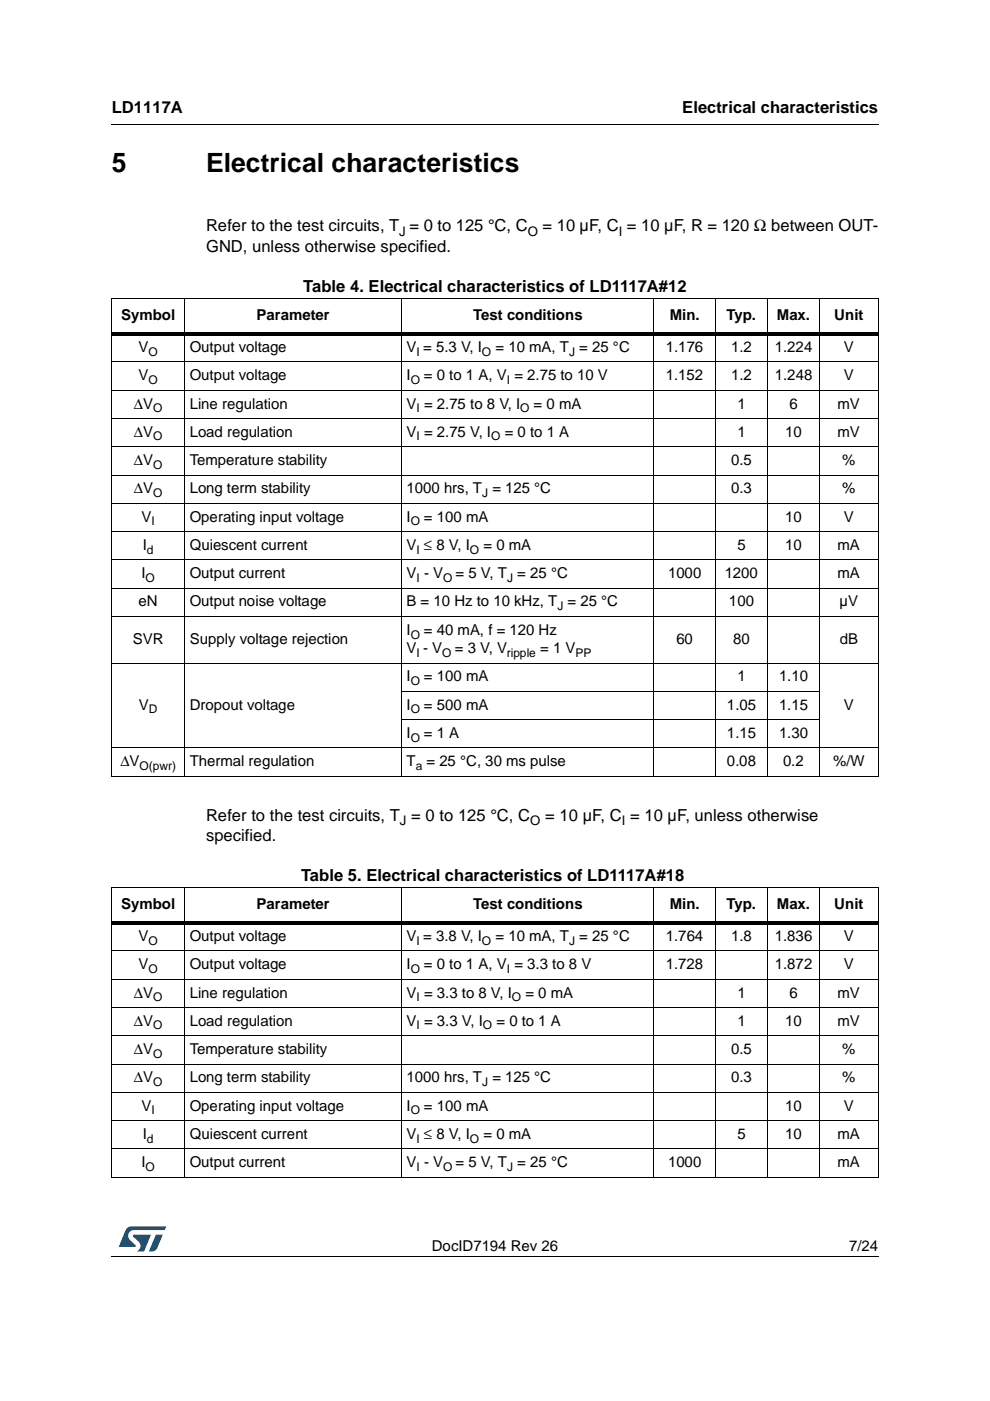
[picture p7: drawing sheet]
<svg xmlns="http://www.w3.org/2000/svg" width="210mm" height="297mm" viewBox="0 0 210 297" stroke-linecap="round" stroke-linejoin="round" font-family="sans-serif">
<defs><g id="words">
<g font-size="5.6">
<text x="23.7" y="36.4">5</text>
<text x="43.7" y="36.4">Electrical characteristics</text>
</g>
<g font-size="3.5">
<text x="23.7" y="23.9">LD1117A</text>
<text x="144.7" y="23.9">Electrical characteristics</text>
<text x="43.7" y="53.3">GND, unless otherwise specified.</text>
<text x="43.7" y="49.1">Refer to the test circuits, T = 0 to 125 °C, C</text>
<text x="115" y="49.1">= 10 µF, C = 10 µF, R = 120 Ω between OUT-</text>
<text x="64.3" y="61.8">Table 4. Electrical characteristics of LD1117A#12</text>
<text x="43.7" y="174">Refer to the test circuits, T = 0 to 125 °C, C</text>
<text x="115.6" y="174">= 10 µF, C = 10 µF, unless otherwise</text>
<text x="43.7" y="178.2">specified.</text>
<text x="63.8" y="186.7">Table 5. Electrical characteristics of LD1117A#18</text>
</g>
<g font-size="3.2">
<text x="25.7" y="67.9">Symbol</text>
<text x="54.4" y="67.9">Parameter</text>
<text x="100.3" y="67.9">Test conditions</text>
<text x="142" y="67.9">Min.</text>
<text x="154.1" y="67.9">Typ.</text>
<text x="164.7" y="67.9">Max.</text>
<text x="176.9" y="67.9">Unit</text>
<text x="29.4" y="74.6">V</text>
<text x="40.2" y="74.6">Output voltage</text>
<text x="86.2" y="74.6">V = 5.3 V, I</text>
<text x="105.1" y="74.6">= 10 mA, T = 25 °C</text>
<text x="141.2" y="74.6">1.176</text>
<text x="155" y="74.6">1.2</text>
<text x="164.3" y="74.6">1.224</text>
<text x="178.9" y="74.6">V</text>
<text x="29.4" y="80.6">V</text>
<text x="40.2" y="80.6">Output voltage</text>
<text x="86.2" y="80.6">I</text>
<text x="89.9" y="80.6">= 0 to 1 A, V = 2.75 to 10 V</text>
<text x="141.2" y="80.6">1.152</text>
<text x="155" y="80.6">1.2</text>
<text x="164.3" y="80.6">1.248</text>
<text x="178.9" y="80.6">V</text>
<text x="28.4" y="86.6">ΔV</text>
<text x="40.2" y="86.6">Line regulation</text>
<text x="86.2" y="86.6">V = 2.75 to 8 V, I</text>
<text x="113.1" y="86.6">= 0 mA</text>
<text x="156.3" y="86.6">1</text>
<text x="167.4" y="86.6">6</text>
<text x="177.6" y="86.6">mV</text>
<text x="28.4" y="92.6">ΔV</text>
<text x="40.2" y="92.6">Load regulation</text>
<text x="86.2" y="92.6">V = 2.75 V, I</text>
<text x="107" y="92.6">= 0 to 1 A</text>
<text x="156.3" y="92.6">1</text>
<text x="166.5" y="92.6">10</text>
<text x="177.6" y="92.6">mV</text>
<text x="28.4" y="98.6">ΔV</text>
<text x="40.2" y="98.6">Temperature stability</text>
<text x="155" y="98.6">0.5</text>
<text x="178.6" y="98.6">%</text>
<text x="28.4" y="104.6">ΔV</text>
<text x="40.2" y="104.6">Long term stability</text>
<text x="86.2" y="104.6">1000 hrs, T = 125 °C</text>
<text x="155" y="104.6">0.3</text>
<text x="178.6" y="104.6">%</text>
<text x="30" y="110.6">V</text>
<text x="40.2" y="110.6">Operating input voltage</text>
<text x="86.2" y="110.6">I</text>
<text x="89.9" y="110.6">= 100 mA</text>
<text x="166.5" y="110.6">10</text>
<text x="178.9" y="110.6">V</text>
<text x="30.3" y="116.6">I</text>
<text x="40.2" y="116.6">Quiescent current</text>
<text x="86.2" y="116.6">V ≤ 8 V, I</text>
<text x="102.5" y="116.6">= 0 mA</text>
<text x="156.3" y="116.6">5</text>
<text x="166.5" y="116.6">10</text>
<text x="177.6" y="116.6">mA</text>
<text x="30" y="122.6">I</text>
<text x="40.2" y="122.6">Output current</text>
<text x="86.2" y="122.6">V - V</text>
<text x="96.6" y="122.6">= 5 V, T = 25 °C</text>
<text x="141.7" y="122.6">1000</text>
<text x="153.7" y="122.6">1200</text>
<text x="177.6" y="122.6">mA</text>
<text x="29.4" y="128.6">eN</text>
<text x="40.2" y="128.6">Output noise voltage</text>
<text x="86.2" y="128.6">B = 10 Hz to 10 kHz, T = 25 °C</text>
<text x="154.6" y="128.6">100</text>
<text x="178" y="128.6">µV</text>
<text x="28.2" y="136.5">SVR</text>
<text x="40.2" y="136.5">Supply voltage rejection</text>
<text x="86.2" y="134.6">I</text>
<text x="89.9" y="134.6">= 40 mA, f = 120 Hz</text>
<text x="143.4" y="136.5">60</text>
<text x="155.4" y="136.5">80</text>
<text x="178.1" y="136.5">dB</text>
<text x="86.2" y="138.5">V - V</text>
<text x="96.4" y="138.5">= 3 V, V</text>
<text x="114.5" y="138.5">= 1 V</text>
<text x="86.2" y="144.4">I</text>
<text x="89.9" y="144.4">= 100 mA</text>
<text x="156.3" y="144.4">1</text>
<text x="165.2" y="144.4">1.10</text>
<text x="29.5" y="150.5">V</text>
<text x="40.2" y="150.5">Dropout voltage</text>
<text x="86.2" y="150.5">I</text>
<text x="89.9" y="150.5">= 500 mA</text>
<text x="154.1" y="150.5">1.05</text>
<text x="165.2" y="150.5">1.15</text>
<text x="178.9" y="150.5">V</text>
<text x="86.2" y="156.5">I</text>
<text x="89.9" y="156.5">= 1 A</text>
<text x="154.1" y="156.5">1.15</text>
<text x="165.2" y="156.5">1.30</text>
<text x="25.5" y="162.4">ΔV</text>
<text x="40.2" y="162.4">Thermal regulation</text>
<text x="86.2" y="162.4">T</text>
<text x="90.4" y="162.4">= 25 °C, 30 ms pulse</text>
<text x="154.1" y="162.4">0.08</text>
<text x="166" y="162.4">0.2</text>
<text x="176.7" y="162.4">%/W</text>
<text x="25.7" y="192.8">Symbol</text>
<text x="54.4" y="192.8">Parameter</text>
<text x="100.3" y="192.8">Test conditions</text>
<text x="142" y="192.8">Min.</text>
<text x="154.1" y="192.8">Typ.</text>
<text x="164.7" y="192.8">Max.</text>
<text x="176.9" y="192.8">Unit</text>
<text x="29.4" y="199.5">V</text>
<text x="40.2" y="199.5">Output voltage</text>
<text x="86.2" y="199.5">V = 3.8 V, I</text>
<text x="105.1" y="199.5">= 10 mA, T = 25 °C</text>
<text x="141.2" y="199.5">1.764</text>
<text x="155" y="199.5">1.8</text>
<text x="164.3" y="199.5">1.836</text>
<text x="178.9" y="199.5">V</text>
<text x="29.4" y="205.5">V</text>
<text x="40.2" y="205.5">Output voltage</text>
<text x="86.2" y="205.5">I</text>
<text x="89.9" y="205.5">= 0 to 1 A, V = 3.3 to 8 V</text>
<text x="141.2" y="205.5">1.728</text>
<text x="164.3" y="205.5">1.872</text>
<text x="178.9" y="205.5">V</text>
<text x="28.4" y="211.5">ΔV</text>
<text x="40.2" y="211.5">Line regulation</text>
<text x="86.2" y="211.5">V = 3.3 to 8 V, I</text>
<text x="111.4" y="211.5">= 0 mA</text>
<text x="156.3" y="211.5">1</text>
<text x="167.4" y="211.5">6</text>
<text x="177.6" y="211.5">mV</text>
<text x="28.4" y="217.5">ΔV</text>
<text x="40.2" y="217.5">Load regulation</text>
<text x="86.2" y="217.5">V = 3.3 V, I</text>
<text x="105.2" y="217.5">= 0 to 1 A</text>
<text x="156.3" y="217.5">1</text>
<text x="166.5" y="217.5">10</text>
<text x="177.6" y="217.5">mV</text>
<text x="28.4" y="223.5">ΔV</text>
<text x="40.2" y="223.5">Temperature stability</text>
<text x="155" y="223.5">0.5</text>
<text x="178.6" y="223.5">%</text>
<text x="28.4" y="229.5">ΔV</text>
<text x="40.2" y="229.5">Long term stability</text>
<text x="86.2" y="229.5">1000 hrs, T = 125 °C</text>
<text x="155" y="229.5">0.3</text>
<text x="178.6" y="229.5">%</text>
<text x="30" y="235.5">V</text>
<text x="40.2" y="235.5">Operating input voltage</text>
<text x="86.2" y="235.5">I</text>
<text x="89.9" y="235.5">= 100 mA</text>
<text x="166.5" y="235.5">10</text>
<text x="178.9" y="235.5">V</text>
<text x="30.3" y="241.5">I</text>
<text x="40.2" y="241.5">Quiescent current</text>
<text x="86.2" y="241.5">V ≤ 8 V, I</text>
<text x="102.5" y="241.5">= 0 mA</text>
<text x="156.3" y="241.5">5</text>
<text x="166.5" y="241.5">10</text>
<text x="177.6" y="241.5">mA</text>
<text x="30" y="247.5">I</text>
<text x="40.2" y="247.5">Output current</text>
<text x="86.2" y="247.5">V - V</text>
<text x="96.6" y="247.5">= 5 V, T = 25 °C</text>
<text x="141.7" y="247.5">1000</text>
<text x="177.6" y="247.5">mA</text>
<text x="91.6" y="265.1">DocID7194 Rev 26</text>
<text x="180" y="265.1">7/24</text>
</g>
<g font-size="2.8">
<text x="84.6" y="50">J</text>
<text x="111.9" y="50">O</text>
<text x="131.2" y="50">I</text>
<text x="84.8" y="174.8">J</text>
<text x="112.4" y="174.8">O</text>
<text x="131.8" y="174.8">I</text>
</g>
<g font-size="2.5">
<text x="31.5" y="75.4">O</text>
<text x="88.3" y="75.4">I</text>
<text x="102.2" y="75.4">O</text>
<text x="120.6" y="75.4">J</text>
<text x="31.5" y="81.4">O</text>
<text x="87.1" y="81.4">O</text>
<text x="107.5" y="81.4">I</text>
<text x="32.5" y="87.4">O</text>
<text x="88.3" y="87.4">I</text>
<text x="110.3" y="87.4">O</text>
<text x="32.5" y="93.4">O</text>
<text x="88.3" y="93.4">I</text>
<text x="104.1" y="93.4">O</text>
<text x="32.5" y="99.4">O</text>
<text x="32.5" y="105.4">O</text>
<text x="102.2" y="105.4">J</text>
<text x="32.1" y="111.4">I</text>
<text x="87.1" y="111.4">O</text>
<text x="31.2" y="117.4">d</text>
<text x="88.3" y="117.4">I</text>
<text x="99.6" y="117.4">O</text>
<text x="30.9" y="123.4">O</text>
<text x="88.3" y="123.4">I</text>
<text x="93.9" y="123.4">O</text>
<text x="107.5" y="123.4">J</text>
<text x="118.2" y="129.4">J</text>
<text x="87.1" y="135.4">O</text>
<text x="88.3" y="139.2">I</text>
<text x="93.8" y="139.2">O</text>
<text x="107.4" y="139.2">ripple</text>
<text x="122" y="139.2">PP</text>
<text x="87.1" y="145.2">O</text>
<text x="31.6" y="151.3">D</text>
<text x="87.1" y="151.3">O</text>
<text x="87.1" y="157.2">O</text>
<text x="29.6" y="163.2">O(pwr)</text>
<text x="88.1" y="163.2">a</text>
<text x="31.5" y="200.3">O</text>
<text x="88.3" y="200.3">I</text>
<text x="102.2" y="200.3">O</text>
<text x="120.6" y="200.3">J</text>
<text x="31.5" y="206.3">O</text>
<text x="87.1" y="206.3">O</text>
<text x="107.5" y="206.3">I</text>
<text x="32.5" y="212.3">O</text>
<text x="88.3" y="212.3">I</text>
<text x="108.5" y="212.3">O</text>
<text x="32.5" y="218.3">O</text>
<text x="88.3" y="218.3">I</text>
<text x="102.4" y="218.3">O</text>
<text x="32.5" y="224.3">O</text>
<text x="32.5" y="230.3">O</text>
<text x="102.2" y="230.3">J</text>
<text x="32.1" y="236.3">I</text>
<text x="87.1" y="236.3">O</text>
<text x="31.2" y="242.3">d</text>
<text x="88.3" y="242.3">I</text>
<text x="99.6" y="242.3">O</text>
<text x="30.9" y="248.3">O</text>
<text x="88.3" y="248.3">I</text>
<text x="93.9" y="248.3">O</text>
<text x="107.5" y="248.3">J</text>
</g>
</g></defs>
<path d="M23.6 26.2l.1 .2zM23.6 266.3l.1 .1z" fill="#000"/>
<path d="M23.7 26.3h162.6M23.7 266.4h162.6" fill="none" stroke="#000" stroke-width=".21"/>
<path d="M25.2 260h10v5.3h-10z" fill="#fff"/>
<g fill="#005189">
<path d="M26.8 260.5l1.1-.5 7.3 .1-.3 .7h-6.5a1.31 1.31 0 0 0-1.2 1.1 1.31 1.31 0 0 0 .8 1.4l.7 .7v.3l-3.5 .1z"/>
<path d="M33.1 261.8h1.4l-.7 1.6a2.16 2.16 0 0 1-1.3 1.9l-.9-.1z"/>
<path d="M28.2 261.8l3.8 .1-1.4 3.3-1.6 .1a1.43 1.43 0 0 0 .6-1.7l-1.4-1.4z"/>
</g>
<g fill="none" stroke="#000" stroke-width=".21">
<path d="M23.6 63.3h162.7M23.6 76.7h162.7M23.7 63.4v101.1M39.2 63.2v101.4M85.1 63.2v101.4M138.6 63.2v101.4M151.7 63.2v101.4M162.7 63.2v101.4M173.8 63.2v101.4M186.2 63.4v101.1M23.6 82.7h162.7M23.6 88.7h162.7"/>
<path d="M23.6 94.7h162.7M23.6 100.7h162.7M23.6 106.7h162.7M23.6 112.7h162.7M23.6 118.7h162.7M23.6 124.7h162.7M23.6 130.7h162.7M23.6 140.6h162.7M23.6 158.6h162.7M85 146.6h88.9M85 152.6h88.9M23.6 164.5h162.7"/>
<path d="M23.6 188.2h162.7M23.7 188.3v61.2M39.2 188.1v61.6M85.1 188.1v61.6M138.6 188.1v61.6M151.7 188.1v61.6M162.7 188.1v61.6M173.8 188.1v61.6M186.2 188.3v61.2M23.6 201.6h162.7M23.6 207.6h162.7M23.6 213.6h162.7"/>
<path d="M23.6 219.6h162.7M23.6 225.6h162.7M23.6 231.6h162.7M23.6 237.6h162.7M23.6 243.6h162.7M23.6 249.6h162.7"/>
</g>
<path d="M23.6 70.4h162.7v.7h-162.7zM23.6 195.3h162.7v.7h-162.7z" fill="#000"/>
<use href="#words"/>
</svg>
